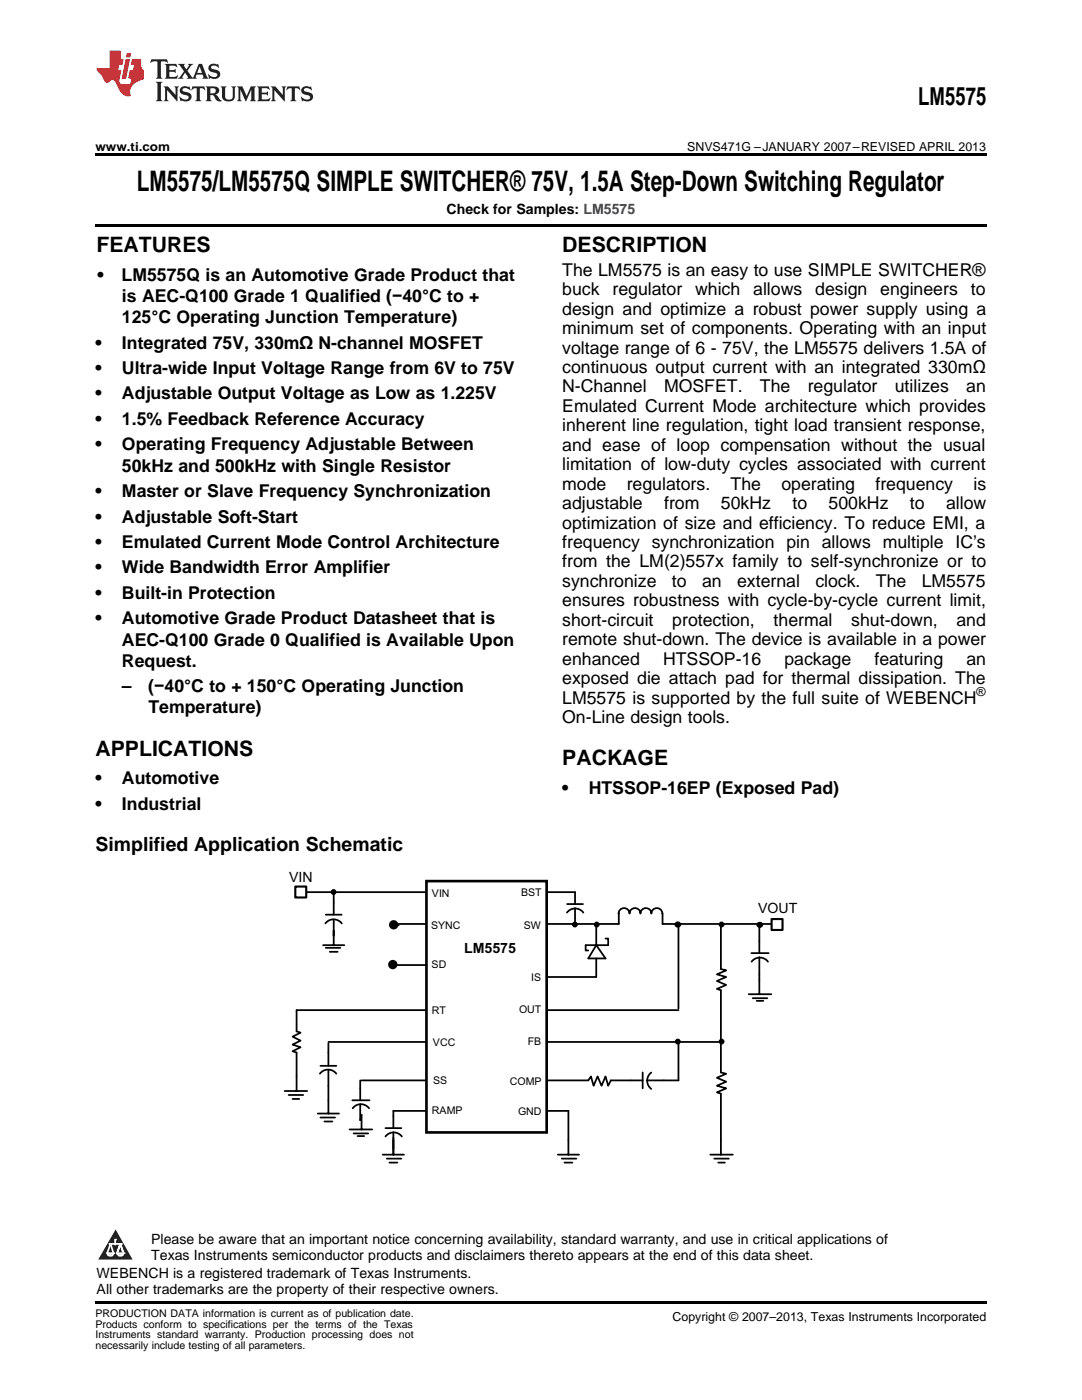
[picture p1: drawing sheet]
<svg xmlns="http://www.w3.org/2000/svg" width="216mm" height="279mm" viewBox="0 0 216 279" stroke-linecap="round" stroke-linejoin="round" font-family="sans-serif">
<defs><g id="words">
<text font-size="5.6" x="27.3" y="38.1">LM5575/LM5575Q SIMPLE SWITCHER® 75V, 1.5A Step-Down Switching Regulator</text>
<text font-size="4.9" x="183.2" y="21">LM5575</text>
<g font-size="4.2">
<text x="19.2" y="50.3">FEATURES</text>
<text x="112.2" y="50.3">DESCRIPTION</text>
<text x="19" y="150.8">APPLICATIONS</text>
<text x="112.2" y="152.8">PACKAGE</text>
</g>
<text font-size="3.9" x="19" y="169.8">Simplified Application Schematic</text>
<g font-size="3.5">
<text x="19.4" y="56">•</text>
<text x="24.3" y="56">LM5575Q is an Automotive Grade Product that</text>
<text x="112.2" y="55">The LM5575 is an easy to use SIMPLE SWITCHER®</text>
<text x="112.2" y="58.9">buck</text>
<text x="122.2" y="58.9">regulator</text>
<text x="138.7" y="58.9">which</text>
<text x="150.3" y="58.9">allows</text>
<text x="162.7" y="58.9">design</text>
<text x="175.6" y="58.9">engineers</text>
<text x="193.7" y="58.9">to</text>
<text x="24.3" y="60.3">is AEC-Q100 Grade 1 Qualified (−40°C to +</text>
<text x="24.3" y="64.5">125°C Operating Junction Temperature)</text>
<text x="112.2" y="62.8">design and optimize a robust power supply using a</text>
<text x="19" y="69.6">•</text>
<text x="24.3" y="69.6">Integrated 75V, 330mΩ N-channel MOSFET</text>
<text x="112.2" y="66.7">minimum set of components. Operating with an input</text>
<text x="112.2" y="70.6">voltage range of 6 - 75V, the LM5575 delivers 1.5A of</text>
<text x="19" y="74.6">•</text>
<text x="24.3" y="74.6">Ultra-wide Input Voltage Range from 6V to 75V</text>
<text x="112.2" y="74.4">continuous output current with an integrated 330mΩ</text>
<text x="19" y="79.7">•</text>
<text x="24.3" y="79.7">Adjustable Output Voltage as Low as 1.225V</text>
<text x="112.2" y="78.3">N-Channel</text>
<text x="112.2" y="82.2">Emulated Current Mode architecture which provides</text>
<text x="132.5" y="78.3">MOSFET.</text>
<text x="151.6" y="78.3">The</text>
<text x="161.2" y="78.3">regulator</text>
<text x="178.6" y="78.3">utilizes</text>
<text x="192.8" y="78.3">an</text>
<text x="19" y="84.8">•</text>
<text x="19" y="89.9">•</text>
<text x="24.3" y="84.8">1.5% Feedback Reference Accuracy</text>
<text x="24.3" y="89.9">Operating Frequency Adjustable Between</text>
<text x="112.2" y="86.1">inherent line regulation, tight load transient response,</text>
<text x="112.2" y="90">and ease of loop compensation without the usual</text>
<text x="24.3" y="94.1">50kHz and 500kHz with Single Resistor</text>
<text x="112.2" y="93.8">limitation of low-duty cycles associated with current</text>
<text x="19" y="99.2">•</text>
<text x="24.3" y="99.2">Master or Slave Frequency Synchronization</text>
<text x="112.2" y="97.7">mode</text>
<text x="112.2" y="101.6">adjustable</text>
<text x="125.1" y="97.7">regulators.</text>
<text x="132.5" y="101.6">from</text>
<text x="143.9" y="101.6">50kHz</text>
<text x="145.8" y="97.7">The</text>
<text x="155.9" y="97.7">operating</text>
<text x="158.1" y="101.6">to</text>
<text x="165.3" y="101.6">500kHz</text>
<text x="174.7" y="97.7">frequency</text>
<text x="181.6" y="101.6">to</text>
<text x="188.8" y="101.6">allow</text>
<text x="194.2" y="97.7">is</text>
<text x="19" y="104.3">•</text>
<text x="24.3" y="104.3">Adjustable Soft-Start</text>
<text x="112.2" y="105.5">optimization of size and efficiency. To reduce EMI, a</text>
<text x="19" y="109.4">•</text>
<text x="24.3" y="109.4">Emulated Current Mode Control Architecture</text>
<text x="112.2" y="109.4">frequency synchronization pin allows multiple IC’s</text>
<text x="112.2" y="113.2">from the LM(2)557x family to self-synchronize or to</text>
<text x="19" y="114.4">•</text>
<text x="19" y="119.5">•</text>
<text x="24.3" y="114.4">Wide Bandwidth Error Amplifier</text>
<text x="24.3" y="119.5">Built-in Protection</text>
<text x="112.2" y="117.1">synchronize</text>
<text x="134.1" y="117.1">to</text>
<text x="140.1" y="117.1">an</text>
<text x="147.1" y="117.1">external</text>
<text x="162.7" y="117.1">clock.</text>
<text x="174.8" y="117.1">The</text>
<text x="183.9" y="117.1">LM5575</text>
<text x="19" y="124.6">•</text>
<text x="24.3" y="124.6">Automotive Grade Product Datasheet that is</text>
<text x="112.2" y="121">ensures robustness with cycle-by-cycle current limit,</text>
<text x="112.2" y="124.9">short-circuit</text>
<text x="134.2" y="124.9">protection,</text>
<text x="154.4" y="124.9">thermal</text>
<text x="169.9" y="124.9">shut-down,</text>
<text x="190.9" y="124.9">and</text>
<text x="24.3" y="128.8">AEC-Q100 Grade 0 Qualified is Available Upon</text>
<text x="112.2" y="128.8">remote shut-down. The device is available in a power</text>
<text x="24.3" y="133.1">Request.</text>
<text x="112.2" y="132.6">enhanced</text>
<text x="112.2" y="136.5">exposed die attach pad for thermal dissipation. The</text>
<text x="132.3" y="132.6">HTSSOP-16</text>
<text x="156.5" y="132.6">package</text>
<text x="174.5" y="132.6">featuring</text>
<text x="192.8" y="132.6">an</text>
<text x="24.3" y="138.1">–</text>
<text x="29.6" y="138.1">(−40°C to + 150°C Operating Junction</text>
<text x="29.6" y="142.4">Temperature)</text>
<text x="112.2" y="140.4">LM5575 is supported by the full suite of WEBENCH</text>
<text x="112.2" y="144.3">On-Line design tools.</text>
<text x="19" y="156.6">•</text>
<text x="19" y="161.6">•</text>
<text x="24.3" y="156.6">Automotive</text>
<text x="24.3" y="161.6">Industrial</text>
<text x="112.2" y="158.5">•</text>
<text x="117.5" y="158.5">HTSSOP-16EP (Exposed Pad)</text>
</g>
<g font-size="2.8">
<text x="89.1" y="42.7">Check for Samples: LM5575</text>
<text x="57.7" y="175.9">VIN</text>
<text x="151.3" y="182.2">VOUT</text>
<text x="92.6" y="190.2">LM5575</text>
<text x="30.2" y="248.4">Please be aware that an important notice concerning availability, standard warranty, and use in critical applications of</text>
<text x="30.2" y="251.5">Texas Instruments semiconductor products and disclaimers thereto appears at the end of this data sheet.</text>
<text x="19.3" y="255.1">WEBENCH is a registered trademark of Texas Instruments.</text>
<text x="19.3" y="258.2">All other trademarks are the property of their respective owners.</text>
</g>
<g font-size="2.5">
<text x="19" y="30.1">www.ti.com</text>
<text x="137.1" y="30.1">SNVS471G –JANUARY 2007–REVISED APRIL 2013</text>
<text x="194.9" y="139">®</text>
<text x="134.2" y="263.6">Copyright © 2007–2013, Texas Instruments Incorporated</text>
</g>
<g font-size="2.1">
<text x="86.2" y="179">VIN</text>
<text x="104" y="178.9">BST</text>
<text x="86" y="185.3">SYNC</text>
<text x="104.5" y="185.3">SW</text>
<text x="86.1" y="193.3">SD</text>
<text x="106" y="195.8">IS</text>
<text x="86.2" y="202.3">RT</text>
<text x="103.6" y="202.3">OUT</text>
<text x="86.4" y="208.8">VCC</text>
<text x="105.3" y="208.6">FB</text>
<text x="86.4" y="216.3">SS</text>
<text x="101.7" y="216.5">COMP</text>
<text x="86.2" y="222.4">RAMP</text>
<text x="103.4" y="222.5">GND</text>
<text x="19" y="262.9">PRODUCTION DATA information is current as of publication date.</text>
<text x="19" y="265">Products conform to specifications per the terms of the Texas</text>
<text x="19" y="267.1">Instruments standard warranty. Production processing does not</text>
<text x="19" y="269.2">necessarily include testing of all parameters.</text>
</g>
<g font-size=".4" fill="#fff">
<text x="19" y="50.2">1</text>
<text x="19" y="258.2">3</text>
</g>
</g></defs>
<path d="M19 259.7h177.8v.5h-177.8z" fill="#000"/>
<path d="M23.1 245.4l3.4 6h-6.9z" fill="#231f20"/>
<path d="M21.4 250.1h1.2l-.3 .5h-.3a.55 .55 0 0 1-.6-.5z" fill-rule="evenodd" fill="#fff"/>
<path d="M21.4 250.1h1.2l-.3 .5h-.3a.55 .55 0 0 1-.6-.5z" fill="none" stroke="#231f20" stroke-width=".34"/>
<path d="M21.4 250.1l1.2 .1-.3 .4h-.5z" fill="none" stroke="#fff" stroke-width=".34"/>
<path d="M23 248.3h.1" fill="none" stroke="#fff" stroke-width=".34"/>
<path d="M23 247.4v.9z" fill="#fff"/>
<path d="M23 247.4v.9z" fill="none" stroke="#fff" stroke-width=".34"/>
<circle cx="23" cy="247.4" r=".17" fill="#fff"/>
<path d="M21.9 248.2h.1" fill="none" stroke="#fff" stroke-width=".34"/>
<path d="M21.9 248.2h2.3z" fill="#fff"/>
<path d="M21.9 248.2h2.3z" fill="none" stroke="#fff" stroke-width=".34"/>
<circle cx="24.2" cy="248.2" r=".17" fill="#fff"/>
<path d="M23.3 250.1h.1" fill="none" stroke="#fff" stroke-width=".34"/>
<path d="M24 248.2l-.7 1.9z" fill="#fff"/>
<path d="M24 248.2l-.7 1.9z" fill="none" stroke="#fff" stroke-width=".34"/>
<path d="M24 248.2l.7 1.9z" fill="#fff"/>
<path d="M24 248.2l.7 1.9z" fill="none" stroke="#fff" stroke-width=".34"/>
<path d="M24.6 250.1h.1" fill="none" stroke="#fff" stroke-width=".34"/>
<circle cx="21.4" cy="250.1" r=".17" fill="#fff"/>
<path d="M22.1 248.2l-.7 1.9z" fill="#fff"/>
<path d="M22.1 248.2l-.7 1.9z" fill="none" stroke="#fff" stroke-width=".34"/>
<path d="M22.1 248.2l.5 1.9z" fill="#fff"/>
<path d="M22.1 248.2l.5 1.9z" fill="none" stroke="#fff" stroke-width=".34"/>
<circle cx="22.6" cy="250.1" r=".17" fill="#fff"/>
<path d="M23.4 250.1h1.3a.65 .65 0 0 1-.7 .5 .65 .65 0 0 1-.6-.5z" fill-rule="evenodd" fill="#fff"/>
<path d="M23.4 250.1h1.3a.65 .65 0 0 1-.7 .5 .65 .65 0 0 1-.6-.5z" fill="none" stroke="#231f20" stroke-width=".34"/>
<path d="M23.4 250.1h1.3l-.4 .5h-.6z" fill="none" stroke="#fff" stroke-width=".34"/>
<path d="M23.3 250.1h.1" fill="none" stroke="#fff" stroke-width=".34"/>
<circle cx="24.7" cy="250.1" r=".17" fill="#fff"/>
<g fill="none" stroke="#000" stroke-width=".35">
<path d="M61 178h53.7M78.5 184.7h1.1M108.4 195h10.6M123.4 182.3a1.09 1.09 0 0 1 1.1-1.1 1.09 1.09 0 0 1 1.1 1.1 1.09 1.09 0 0 1 1.1-1.1 1.09 1.09 0 0 1 1.1 1.1 1.09 1.09 0 0 1 1.1-1.1 1.09 1.09 0 0 1 1.1 1.1 1.09 1.09 0 0 1 1.1-1.1 1.09 1.09 0 0 1 1.1 1.1M123.5 182.3v2.1h-45.3M132.2 182.3v2.1M149.9 190.2h3.5M150 191.9a2.04 2.04 0 0 1 3.2 0M151.5 187.8v2.4M151.5 191v3.5M59.2 201.6h76.2M65.5 207.9h78.3"/>
<path d="M72.1 215.6h45.3M78.5 221.7h34.9"/>
</g>
<circle cx="78.6" cy="184.6" r=".93" fill="#000"/>
<path d="M85.1 175.8h24v50.2h-24z" fill-rule="evenodd" fill="#fff"/>
<path d="M85.1 175.8h24v50.2h-24z" fill="none" stroke="#000" stroke-width=".53"/>
<g fill="none" stroke="#000" stroke-width=".35">
<path d="M66.6 178v4.5M114.7 178v2.4M64.5 188.6h4.2M64.9 184.3a2.04 2.04 0 0 1 3.3 0M65 182.5h3.2M65 189.2h2.9M65.8 190h1.6M66.6 183.6v5M113.1 182.1a2.04 2.04 0 0 1 3.3 0M113.2 180.4h3.1M114.7 181.2v3.5M132.2 184.4h21.7"/>
<path d="M143.8 197.6v16.4M149.4 198.4h4.5M150.2 199.2h2.9M151 199.7h1.3M151.5 184.4v3.4M151.5 194.5v3.9M59.2 201.6v4.2l.8 .3-1.6 .8 1.6 .8-1.6 .8 1.6 .5-1.6 .8 .8 .3v4.7M63.8 214.3a2.04 2.04 0 0 1 3.3 0M63.9 212.7h3.2M65.5 210.1v2.6M65.5 213.5v3.2M70.3 219.6h3.4"/>
<path d="M71.9 215.6v4M117.4 215.6l.5-.8 .5 1.9 .8-1.9 .8 1.9 .8-1.9 .6 1.9 .5-1.1M125.9 215.6h2.3M128.2 214v3.2M129 215.6h6.4M130 214a2.04 2.04 0 0 0 0 3.3M70.4 221.2a2.05 2.05 0 0 1 3.2 0M71.9 220.4v3.2l.2-1.1M76.4 230.4h4.2M77.2 231.2h2.9M77.7 232h1.6M78.5 227.5v2.9"/>
<path d="M111.3 230.4h4.2M112.1 231.2h2.9M112.6 232h1.6M113.4 227.5v2.9"/>
<circle cx="66.6" cy="178" r=".41"/>
<circle cx="114.7" cy="184.5" r=".41"/>
<circle cx="119.1" cy="184.5" r=".41"/>
<circle cx="135.2" cy="184.5" r=".41"/>
</g>
<g fill="#000">
<circle cx="66.6" cy="178" r=".41"/>
<circle cx="114.7" cy="184.5" r=".41"/>
<circle cx="119.1" cy="184.5" r=".41"/>
<circle cx="135.2" cy="184.5" r=".41"/>
</g>
<path d="M58.9 176.9h2.2v2.2h-2.2z" fill-rule="evenodd" fill="#fff"/>
<path d="M58.9 176.9h2.2v2.2h-2.2z" fill="none" stroke="#000" stroke-width=".42"/>
<path d="M154 183.4h2.1v2.2h-2.1z" fill-rule="evenodd" fill="#fff"/>
<path d="M154 183.4h2.1v2.2h-2.1z" fill="none" stroke="#000" stroke-width=".42"/>
<g fill="none" stroke="#000" stroke-width=".35">
<path d="M78.5 192.6h6.6M119 184.4v4.2M119 191.3v3.7M119 188.6l1.8 2.7h-3.4zM120.8 187.3h.6v1.3h-4.5v1.1h.5M135.4 184.4v16.9M143.8 184.4v9l1.1 .3-1.8 .8 1.8 .5-1.8 .8 1.8 .8-1.8 .8 .7 .2M56.8 217.7h4.5M57.6 218.5h2.9M58.4 219.3h1.3M59.2 214.8v2.9M65.5 208.2v1.9"/>
<path d="M65.5 216.7v5.5M121.9 215.6h4M135.4 207.7v7.9M143.8 214l1.1 .3-1.8 .8 1.8 .8-1.8 .8 1.8 .5-1.8 .8 .7 .3v12.1M63.4 222.2h4.2M63.9 223h3M64.7 223.8h1.6M69.8 225.4h4.5M70.6 226.2h2.9M71.3 226.7h1.4M72.1 222.5v2.9M76.9 225.1h3.2"/>
<path d="M76.9 226.8a2.05 2.05 0 0 1 3.3 0M78.5 221.7v3.4M78.5 225.9v4.5M113.4 221.7v5.8M141.7 230.4h4.5M142.5 231.2h2.9M143.3 232h1.3"/>
<circle cx="135.3" cy="184.5" r=".41"/>
<circle cx="144" cy="184.5" r=".41"/>
<circle cx="151.5" cy="184.6" r=".41"/>
<circle cx="151.7" cy="184.6" r=".41"/>
<circle cx="135.3" cy="207.9" r=".41"/>
<circle cx="144" cy="207.9" r=".41"/>
</g>
<g fill="#000">
<circle cx="78.4" cy="192.5" r=".93"/>
<circle cx="135.3" cy="184.5" r=".41"/>
<circle cx="144" cy="184.5" r=".41"/>
<circle cx="151.5" cy="184.6" r=".41"/>
<circle cx="151.7" cy="184.6" r=".41"/>
<circle cx="135.3" cy="207.9" r=".41"/>
<circle cx="144" cy="207.9" r=".41"/>
</g>
<path d="M19 30.6h177.8v.5h-177.8zM19 44.7h177.8v.5h-177.8z" fill="#000"/>
<path d="M30.2 11.8l-.2 .8a1.31 1.31 0 0 1 1.4-.3v2.9l-.3 .5h1.3l-.3-.5v-2.7l.3-.3a1.09 1.09 0 0 1 1.1 .4l-.2-.8zM32.9 12.8l.3 .4v2l-.3 .5h2.4l.2-.7a1.48 1.48 0 0 1-1.7 .3v-1l1 .1 .2 .2v-.9l-.2 .3h-1v-.7l.2-.2a1.73 1.73 0 0 1 1.4 .3l-.2-.6zM35.5 12.8l1.2 1.4-.7 1-.5 .5h1.1l-.2-.3 .5-.9 .6 .9-.2 .3h2l-.3-.3 .2-.5h1.2l.2 .5-.2 .3h1.2l-.3-.4-1-2.5h-.6l-1.3 2.7-1-1.4 1.1-1.3h-1l.2 .2-.5 .9-.5-.9 .2-.2zM39.8 13.3l.5 1.3h-1zM41.9 12.9a.83 .83 0 0 0-.3 1 .83 .83 0 0 0 .8 .5l.8 .2 .2 .3a1 1 0 0 1-1 .5 1 1 0 0 1-.8-.6l.1 .9 .2-.1a1.65 1.65 0 0 0 2-.5 .89 .89 0 0 0-.8-1.2l-.8-.2-.2-.3a.91 .91 0 0 1 1.6 .2l-.2-.8h-.4a1.34 1.34 0 0 0-1.2 .1zM31.1 16.3l.3 .5v2.9l-.3 .5h1.3l-.3-.5v-2.9l.3-.5zM32.7 17.2l.2 .5v2l-.2 .5h.9l-.3-.5 .1-1.7 2 2.2v-2.5l.3-.5h-.9l.2 .3v1.4l-1.5-1.7zM36.2 17.4a.83 .83 0 0 0-.3 .9 .83 .83 0 0 0 .8 .6l.8 .2 .2 .3a1 1 0 0 1-1 .5 1 1 0 0 1-.8-.6l.1 .9 .2-.1a1.66 1.66 0 0 0 2-.5 .89 .89 0 0 0-.9-1.2l-.7-.2-.2-.3a.91 .91 0 0 1 1.6 .2l-.2-.9-.4 .1a1.36 1.36 0 0 0-1.2 .1zM38.4 17.2l-.2 .9a.61 .61 0 0 1 1.1-.3v1.9l-.4 .5h1.3l-.3-.5v-1.9l.2-.2a.81 .81 0 0 1 .8 .5l-.1-.9zM41 17.2l.3 .5v2l-.3 .5h1.3l-.3-.3v-.9a.72 .72 0 0 1 .9 .6 .85 .85 0 0 0 1.4 .5l-.5-.3-.5-.7-.3-.3a.78 .78 0 0 0 .7-.7 .78 .78 0 0 0-.7-.8zM42 17.7l.2-.1a.6 .6 0 0 1 .7 .1 .6 .6 0 0 1 .1 .7l-.2 .2h-.8zM44 17.2l.3 .3a3.4 3.4 0 0 0 .3 2.4 1.57 1.57 0 0 0 2.2-.3l.1-2.1 .2-.3h-1l.3 .5v1.5a.76 .76 0 0 1-.7 .7 .76 .76 0 0 1-.8-.7v-1.5l.3-.5zM47.3 17.2l.3 .5v2l-.3 .5h.9l-.2-.5v-1.8l1 2.3 1.1-2.3v1.8l-.2 .5h1.2l-.3-.5v-2l.3-.5h-1.1l-.8 2-.8-2zM51.3 17.2l.3 .5v2l-.3 .5h2.4l.2-.7a1.49 1.49 0 0 1-1.6 .3l-.1-1h1l.3 .3v-.9l-.3 .3h-1v-.7l.3-.2a1.73 1.73 0 0 1 1.4 .3l-.3-.7zM54.1 17.2l.3 .5v2l-.3 .5h1l-.4-.5 .1-1.7 2 2.2v-2.5l.3-.5h-.9l.2 .3v1.4l-1.5-1.7zM57.4 17.2l-.2 .9a.8 .8 0 0 1 1-.5v2.1l-.3 .5h1.3l-.4-.5v-1.9l.2-.2a.81 .81 0 0 1 .9 .5l-.2-.9zM60.4 17.4a.83 .83 0 0 0-.3 .9 .83 .83 0 0 0 .8 .6l.8 .2 .2 .3a1 1 0 0 1-1 .5 1 1 0 0 1-.8-.6l.2 .9 .1-.1a1.66 1.66 0 0 0 2-.5 .89 .89 0 0 0-.8-1.2l-.8-.2-.2-.3a.91 .91 0 0 1 1.6 .2l-.2-.9-.3 .1a1.35 1.35 0 0 0-1.3 .1z" fill="#231f20"/>
<path d="M21.9 10.1v3.5h-2.6a2.13 2.13 0 0 0 .9 1.4l.4 .6a.94 .94 0 0 0 1.1 .9 .75 .75 0 0 1 .6-.5 .75 .75 0 0 1 .7 .4l.5 1a2.1 2.1 0 0 0 2.6 1.7 2.2 2.2 0 0 1 1.7-3l.9-.3v-1.8a1.16 1.16 0 0 1-.5-1v-1.2h-1.9l-.2 1.2h.7l-.3 1h-.6l-.3 1.3v.3l.6 .1-.2 1.1h-.9a.93 .93 0 0 1-1.3-.8l.4-2h-.6l.2-1h.6l.3-1.2h-.6v-1.7zM25.1 11.8l-.8 3.9h.9l.7-3.9zM25.3 10.6l-.2 .9h.9l.2-.9z" fill="#ee1d23"/>
<use href="#words"/>
</svg>
